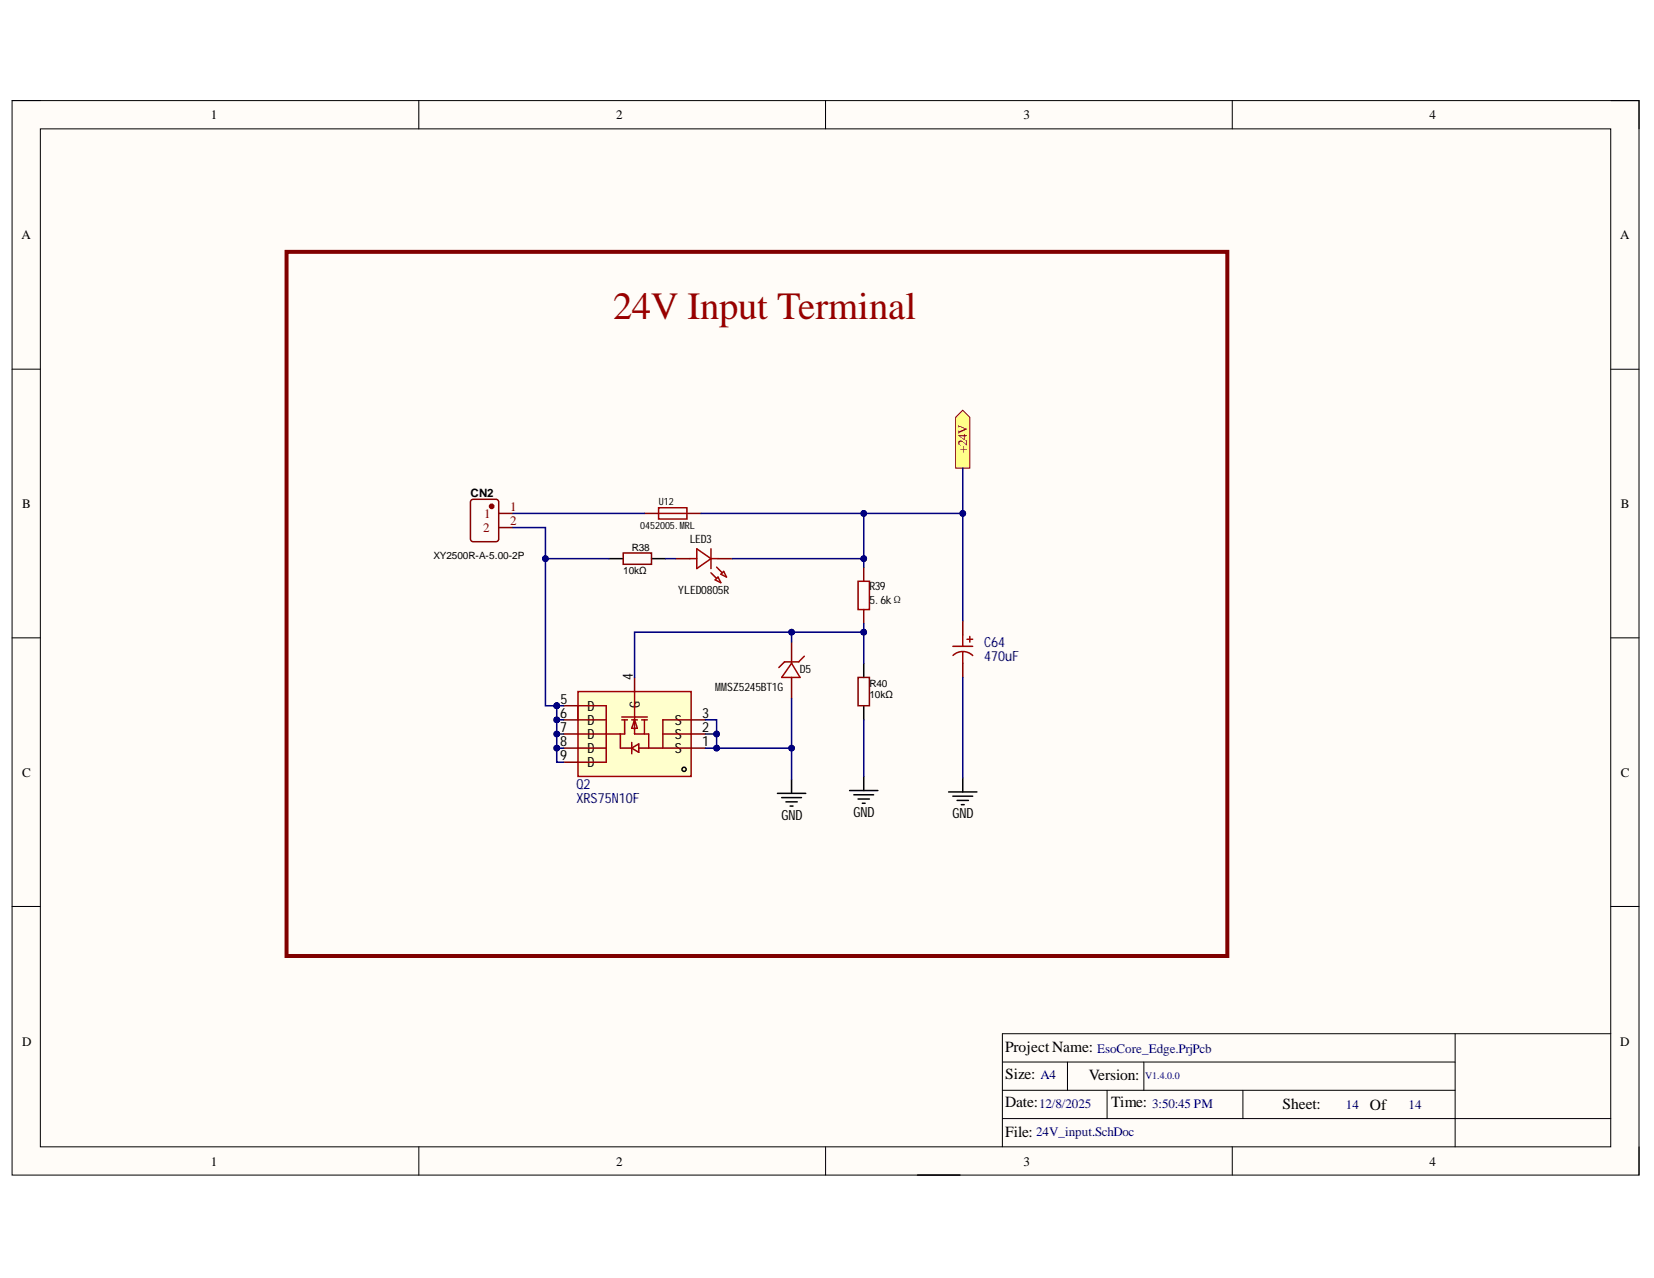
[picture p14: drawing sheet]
<svg xmlns="http://www.w3.org/2000/svg" width="279mm" height="216mm" viewBox="0 0 279 216" stroke-linecap="round" stroke-linejoin="round" font-family="sans-serif">
<defs><g id="words">
<text font-size="6.5" fill="#980000" x="103.6" y="53.8">24V Input Terminal</text>
<g font-size="2.6">
<text x="169.8" y="177.7">ProjectName:</text>
<text x="169.8" y="182.2">Size:</text>
<text x="183.9" y="182.5">Version:</text>
<text x="169.8" y="187">Date:</text>
<text x="187.7" y="187">Time:</text>
<text x="216.6" y="187.3">Sheet:</text>
<text x="231.4" y="187.4">Of</text>
<text x="169.8" y="192">File:</text>
</g>
<g font-size="2.4" fill="#000080">
<text x="166.2" y="109.4">C64</text>
<text x="166.2" y="111.7">470uF</text>
<text x="97.4" y="133.3">Q2</text>
<text x="97.4" y="135.6">XRS75N10F</text>
</g>
<g font-size="2.4">
<text x="94.7" y="118.9">5</text>
<text x="106.9" y="114.9" transform="rotate(-90 106.9 114.9)">4</text>
<text x="108.1" y="119.7" transform="rotate(-90 108.1 119.7)">G</text>
<text x="94.6" y="121.3">6</text>
<text x="94.6" y="123.7">7</text>
<text x="99.3" y="120.1">D</text>
<text x="99.3" y="122.5">D</text>
<text x="99.3" y="124.9">D</text>
<text x="114" y="124.9">S</text>
<text x="114" y="122.5">S</text>
<text x="118.6" y="123.7">2</text>
<text x="118.6" y="121.3">3</text>
<text x="94.6" y="126.1">8</text>
<text x="94.6" y="128.5">9</text>
<text x="99.3" y="127.3">D</text>
<text x="99.3" y="129.6">D</text>
<text x="114" y="127.3">S</text>
<text x="118.6" y="126.1">1</text>
<text x="132" y="138.5">GND</text>
<text x="144.2" y="138">GND</text>
<text x="160.9" y="138.3">GND</text>
</g>
<g font-size="2.2">
<text x="35.6" y="20.1">1</text>
<text x="104.1" y="20.1">2</text>
<text x="172.9" y="20.1">3</text>
<text x="241.5" y="20.1">4</text>
<text x="3.6" y="40.4">A</text>
<text x="273.7" y="40.4">A</text>
<text x="3.7" y="85.8">B</text>
<text x="273.8" y="85.8">B</text>
<text x="3.7" y="131.2">C</text>
<text x="273.8" y="131.2">C</text>
<text x="3.7" y="176.6">D</text>
<text x="273.7" y="176.6">D</text>
<text x="35.6" y="196.9">1</text>
<text x="104.1" y="196.9">2</text>
<text x="172.9" y="196.9">3</text>
<text x="241.5" y="196.9">4</text>
</g>
<text font-size="2.2" fill="#800000" x="163.4" y="76.6" transform="rotate(-90 163.4 76.6)">+24V</text>
<g font-size="2.2" fill="#800">
<text x="81.6" y="89.9">2</text>
<text x="81.8" y="87.5">1</text>
<text x="86.2" y="86.3">1</text>
<text x="86.2" y="88.7">2</text>
</g>
<g font-size="2.2" fill="#000080">
<text x="185.3" y="177.8">EsoCore_Edge.PrjPcb</text>
<text x="175.8" y="182.3">A4</text>
<text x="175" y="191.8">24V_input.SchDoc</text>
<text x="175.5" y="187.1">12/8/2025</text>
<text x="194.6" y="187.1">3:50:45 PM</text>
<text x="227.4" y="187.4">14</text>
<text x="237.9" y="187.4">14</text>
</g>
<g font-size="1.9">
<text x="79.5" y="84">CN2</text>
<text x="116.5" y="91.8">LED3</text>
<text x="114.6" y="100.3">YLED0805R</text>
<text x="146.9" y="99.6">R39</text>
<text x="146.9" y="102">5.6kΩ</text>
<text x="135.1" y="113.8">D5</text>
<text x="120.8" y="116.8">MMSZ5245BT1G</text>
</g>
<g font-size="1.7">
<text x="108.1" y="89.4">0452005.MRL</text>
<text x="111.3" y="85.4">U12</text>
<text x="73.2" y="94.5">XY2500R-A-5.00-2P</text>
<text x="106.7" y="93.1">R38</text>
<text x="105.3" y="96.9">10kΩ</text>
<text x="146.9" y="116">R40</text>
<text x="146.9" y="117.9">10kΩ</text>
</g>
<text font-size="1.7" fill="#000080" x="193.5" y="182.2">V1.4.0.0</text>
</g></defs>
<path d="M2 17h274.9v181.5h-274.9z" fill-rule="evenodd" fill="#fffcf8"/>
<path d="M2 17h274.9v181.5h-274.9z" fill="none" stroke="#000" stroke-width=".17"/>
<path d="M6.8 21.8h265.3v171.9h-265.3z" fill-rule="evenodd" fill="#fffcf8"/>
<g fill="none" stroke="#000" stroke-width=".17">
<path d="M2 17h4.8M70.7 17v4.8M139.5 17v4.8M208.2 17v4.8M272.1 17h4.8v4.8M6.8 21.8h265.3v171.9h-265.3zM2 62.4h4.8M272.1 62.4h4.8M2 107.8h4.8M272.1 107.8h4.8M2 153.1h4.8M272.1 153.1h4.8"/>
<path d="M169.3 179.4h76.5M180.3 179.4v4.8M193.2 179.4v4.8M245.8 174.6v19.1M272.1 174.6h-102.8v19.1M70.7 193.7v4.8M139.5 193.7v4.8M169.3 184.2h76.5M169.3 189h102.8M187 184.2v4.8M208.2 193.7v4.8M210 184.2v4.8"/>
<path d="M276.9 193.7v4.8"/>
</g>
<path d="M155 198.5h7.2" fill="none" stroke="#000" stroke-width=".25"/>
<path d="M79.5 84.6l.4-.3h3.9l.4 .3v6.4l-.2 .4-4.1 .1-.4-.2z" fill="none" stroke="#800" stroke-width=".25"/>
<circle cx="83.1" cy="85.5" r=".36" fill="#800"/>
<g fill="none" stroke="#800" stroke-width=".25">
<path d="M84.2 86.7h2.4M84.2 89.1h2.4"/>
<circle cx="83.1" cy="85.5" r=".36"/>
</g>
<path d="M143.5 133.6h4.8M144.2 134.3h3.4M144.9 135h2M145.7 135.7h.4M145.9 131.2v2.4" fill="none" stroke="#000" stroke-width=".25"/>
<path d="M48.4 42.5h158.9v119h-158.9z" fill="none" stroke="#800000" stroke-width=".68"/>
<path d="M161.4 70.5l1.2-1.2 1.2 1.2v8.6h-2.4z" fill-rule="evenodd" fill="#ffff80"/>
<path d="M161.4 70.5l1.2-1.2 1.2 1.2v8.6h-2.4z" fill="none" stroke="#800000" stroke-width=".17"/>
<g fill="none" stroke="#000" stroke-width=".25">
<path d="M102.9 94.4h2.4M110.1 94.4h2.3M145.9 112.1v2.3M145.9 119.2v2.4M131.3 134h4.8M132 134.7h3.4M132.8 135.5h1.9M133.5 136.2h.5M133.7 131.6v2.4M160.2 133.8h4.8M161 134.5h3.3M161.7 135.2h1.9"/>
<path d="M162.4 135.9h.5M162.6 131.4v2.4"/>
</g>
<path d="M105.3 93.4h4.8v1.9h-4.8zM108.9 86.7h2.4M114.1 94.4h2.4M116 86.7h2.4M121.3 94.4h2.4M145.9 95.8v2.4M133.7 108.5v3.6M133.7 114.4v3.6M144.9 114.4h2v4.8h-2zM145.9 103v2.4" fill="none" stroke="#800" stroke-width=".25"/>
<g fill="none" stroke="#a00000" stroke-width=".25">
<path d="M111.3 85.8h4.7v1.9h-4.7zM111.3 86.7h4.7M116.5 94.4h1.2M117.7 92.7l2.4 1.7-2.4 1.7zM120.1 96.8l1 .9M120.1 94.4h1.2M120.1 92.7v3.4M120.8 98l.5-.5 .5 .9zM121.1 95.8l.9 1M121.8 97l.4-.5 .5 1zM144.9 98.2h2v4.8h-2zM133.7 112.1l1.5 2.3h-3.2z"/>
<path d="M135.9 110.9l-1 .9h-2.4l-.9 1"/>
</g>
<path d="M97.6 116.8h19.2v14.4h-19.2z" fill-rule="evenodd" fill="#ffc"/>
<g fill="none" stroke="#a00000" stroke-width=".25">
<path d="M97.6 116.8h19.2v14.4h-19.2zM107.2 116.8v7.2h2.4v2.4M161 109.2h3.3M161 110.7a2.39 2.39 0 0 1 3.3 0M162.6 107.3v1.9M162.6 110.1v2M163.4 108h.9M163.8 107.5v1M97.6 126.4h4.8M102.4 121.6h-4.8v-2.4h4.8v9.6h-4.8M104.8 124v2.4h1.9M105 121.6h1"/>
<path d="M105 121.1h4.3M105.5 121.6v2.4h-7.9M106.7 125.4v1.9M106.7 121.6h1M106.7 126.4l1.2-.7v1.4zM107.2 121.6l.5 1.4h-1zM107.9 126.4h8.9M108.4 121.6h.9M108.9 121.6v2.4M112 124h4.8M116.8 121.6h-4.8v4.8"/>
</g>
<circle cx="115.6" cy="130" r=".36" fill="none" stroke="#000" stroke-width=".25"/>
<path d="M95.2 119.2h2.4M107.2 114.4v2.4M162.6 104.9v2.4M162.6 112.1v2.3M95.2 126.4h2.4M95.2 124h2.4M95.2 121.6h2.4M95.2 128.8h2.4M116.8 126.4h2.3M116.8 124h2.3M116.8 121.6h2.3" fill="none" stroke="#800" stroke-width=".25"/>
<path d="M86.6 86.7h22.3M112.4 94.4h1.7M145.9 94.4v1.4" fill="none" stroke="#000080" stroke-width=".25"/>
<circle cx="145.9" cy="94.4" r=".48" fill="#000080"/>
<circle cx="145.9" cy="94.4" r=".48" fill="none" stroke="#000080" stroke-width=".17"/>
<path d="M145.9 105.4v6.7" fill="none" stroke="#000080" stroke-width=".25"/>
<circle cx="145.9" cy="106.8" r=".48" fill="#000080"/>
<circle cx="145.9" cy="106.8" r=".48" fill="none" stroke="#000080" stroke-width=".17"/>
<path d="M162.6 79.1v7.6h-16.7M145.9 121.6v9.6" fill="none" stroke="#000080" stroke-width=".25"/>
<circle cx="145.9" cy="86.7" r=".48" fill="#000080"/>
<circle cx="145.9" cy="86.7" r=".48" fill="none" stroke="#000080" stroke-width=".17"/>
<circle cx="162.6" cy="86.7" r=".48" fill="#000080"/>
<circle cx="162.6" cy="86.7" r=".48" fill="none" stroke="#000080" stroke-width=".17"/>
<path d="M118.4 86.7h27.5v7.7h-22.2M162.6 114.4v17" fill="none" stroke="#000080" stroke-width=".25"/>
<circle cx="145.9" cy="94.4" r=".48" fill="#000080"/>
<circle cx="145.9" cy="94.4" r=".48" fill="none" stroke="#000080" stroke-width=".17"/>
<circle cx="145.9" cy="86.7" r=".48" fill="#000080"/>
<circle cx="145.9" cy="86.7" r=".48" fill="none" stroke="#000080" stroke-width=".17"/>
<path d="M92.1 94.4h10.8" fill="none" stroke="#000080" stroke-width=".25"/>
<circle cx="92.1" cy="94.4" r=".48" fill="#000080"/>
<circle cx="92.1" cy="94.4" r=".48" fill="none" stroke="#000080" stroke-width=".17"/>
<path d="M133.7 118v13.6" fill="none" stroke="#000080" stroke-width=".25"/>
<circle cx="133.7" cy="126.4" r=".48" fill="#000080"/>
<circle cx="133.7" cy="126.4" r=".48" fill="none" stroke="#000080" stroke-width=".17"/>
<path d="M86.6 89.1h5.5v30.1h1.9" fill="none" stroke="#000080" stroke-width=".25"/>
<circle cx="94" cy="119.2" r=".48" fill="#000080"/>
<circle cx="94" cy="119.2" r=".48" fill="none" stroke="#000080" stroke-width=".17"/>
<circle cx="92.1" cy="94.4" r=".48" fill="#000080"/>
<circle cx="92.1" cy="94.4" r=".48" fill="none" stroke="#000080" stroke-width=".17"/>
<path d="M94 119.2h1.2" fill="none" stroke="#000080" stroke-width=".25"/>
<circle cx="94" cy="119.2" r=".48" fill="#000080"/>
<circle cx="94" cy="119.2" r=".48" fill="none" stroke="#000080" stroke-width=".17"/>
<path d="M94 121.6h1.2" fill="none" stroke="#000080" stroke-width=".25"/>
<circle cx="94" cy="121.6" r=".48" fill="#000080"/>
<circle cx="94" cy="121.6" r=".48" fill="none" stroke="#000080" stroke-width=".17"/>
<path d="M94 124h1.2" fill="none" stroke="#000080" stroke-width=".25"/>
<circle cx="94" cy="124" r=".48" fill="#000080"/>
<circle cx="94" cy="124" r=".48" fill="none" stroke="#000080" stroke-width=".17"/>
<path d="M94 126.4h1.2" fill="none" stroke="#000080" stroke-width=".25"/>
<circle cx="94" cy="126.4" r=".48" fill="#000080"/>
<circle cx="94" cy="126.4" r=".48" fill="none" stroke="#000080" stroke-width=".17"/>
<path d="M94 119.2v9.6h1.2" fill="none" stroke="#000080" stroke-width=".25"/>
<circle cx="94" cy="119.2" r=".48" fill="#000080"/>
<circle cx="94" cy="119.2" r=".48" fill="none" stroke="#000080" stroke-width=".17"/>
<circle cx="94" cy="121.6" r=".48" fill="#000080"/>
<circle cx="94" cy="121.6" r=".48" fill="none" stroke="#000080" stroke-width=".17"/>
<circle cx="94" cy="124" r=".48" fill="#000080"/>
<circle cx="94" cy="124" r=".48" fill="none" stroke="#000080" stroke-width=".17"/>
<circle cx="94" cy="126.4" r=".48" fill="#000080"/>
<circle cx="94" cy="126.4" r=".48" fill="none" stroke="#000080" stroke-width=".17"/>
<path d="M119.1 126.4h14.6" fill="none" stroke="#000080" stroke-width=".25"/>
<circle cx="121.1" cy="126.4" r=".48" fill="#000080"/>
<circle cx="121.1" cy="126.4" r=".48" fill="none" stroke="#000080" stroke-width=".17"/>
<circle cx="133.7" cy="126.4" r=".48" fill="#000080"/>
<circle cx="133.7" cy="126.4" r=".48" fill="none" stroke="#000080" stroke-width=".17"/>
<path d="M119.1 121.6h2v4.8" fill="none" stroke="#000080" stroke-width=".25"/>
<circle cx="121" cy="124" r=".48" fill="#000080"/>
<circle cx="121" cy="124" r=".48" fill="none" stroke="#000080" stroke-width=".17"/>
<circle cx="121.1" cy="126.4" r=".48" fill="#000080"/>
<circle cx="121.1" cy="126.4" r=".48" fill="none" stroke="#000080" stroke-width=".17"/>
<path d="M119.1 124h2" fill="none" stroke="#000080" stroke-width=".25"/>
<circle cx="121" cy="124" r=".48" fill="#000080"/>
<circle cx="121" cy="124" r=".48" fill="none" stroke="#000080" stroke-width=".17"/>
<path d="M145.9 106.8h-12.2v1.7" fill="none" stroke="#000080" stroke-width=".25"/>
<circle cx="133.7" cy="106.8" r=".48" fill="#000080"/>
<circle cx="133.7" cy="106.8" r=".48" fill="none" stroke="#000080" stroke-width=".17"/>
<circle cx="145.9" cy="106.8" r=".48" fill="#000080"/>
<circle cx="145.9" cy="106.8" r=".48" fill="none" stroke="#000080" stroke-width=".17"/>
<path d="M133.7 106.8h-26.5v7.6" fill="none" stroke="#000080" stroke-width=".25"/>
<circle cx="133.7" cy="106.8" r=".48" fill="#000080"/>
<circle cx="133.7" cy="106.8" r=".48" fill="none" stroke="#000080" stroke-width=".17"/>
<path d="M162.6 86.7v18.2" fill="none" stroke="#000080" stroke-width=".25"/>
<circle cx="162.6" cy="86.7" r=".48" fill="#000080"/>
<circle cx="162.6" cy="86.7" r=".48" fill="none" stroke="#000080" stroke-width=".17"/>
<use href="#words"/>
</svg>
